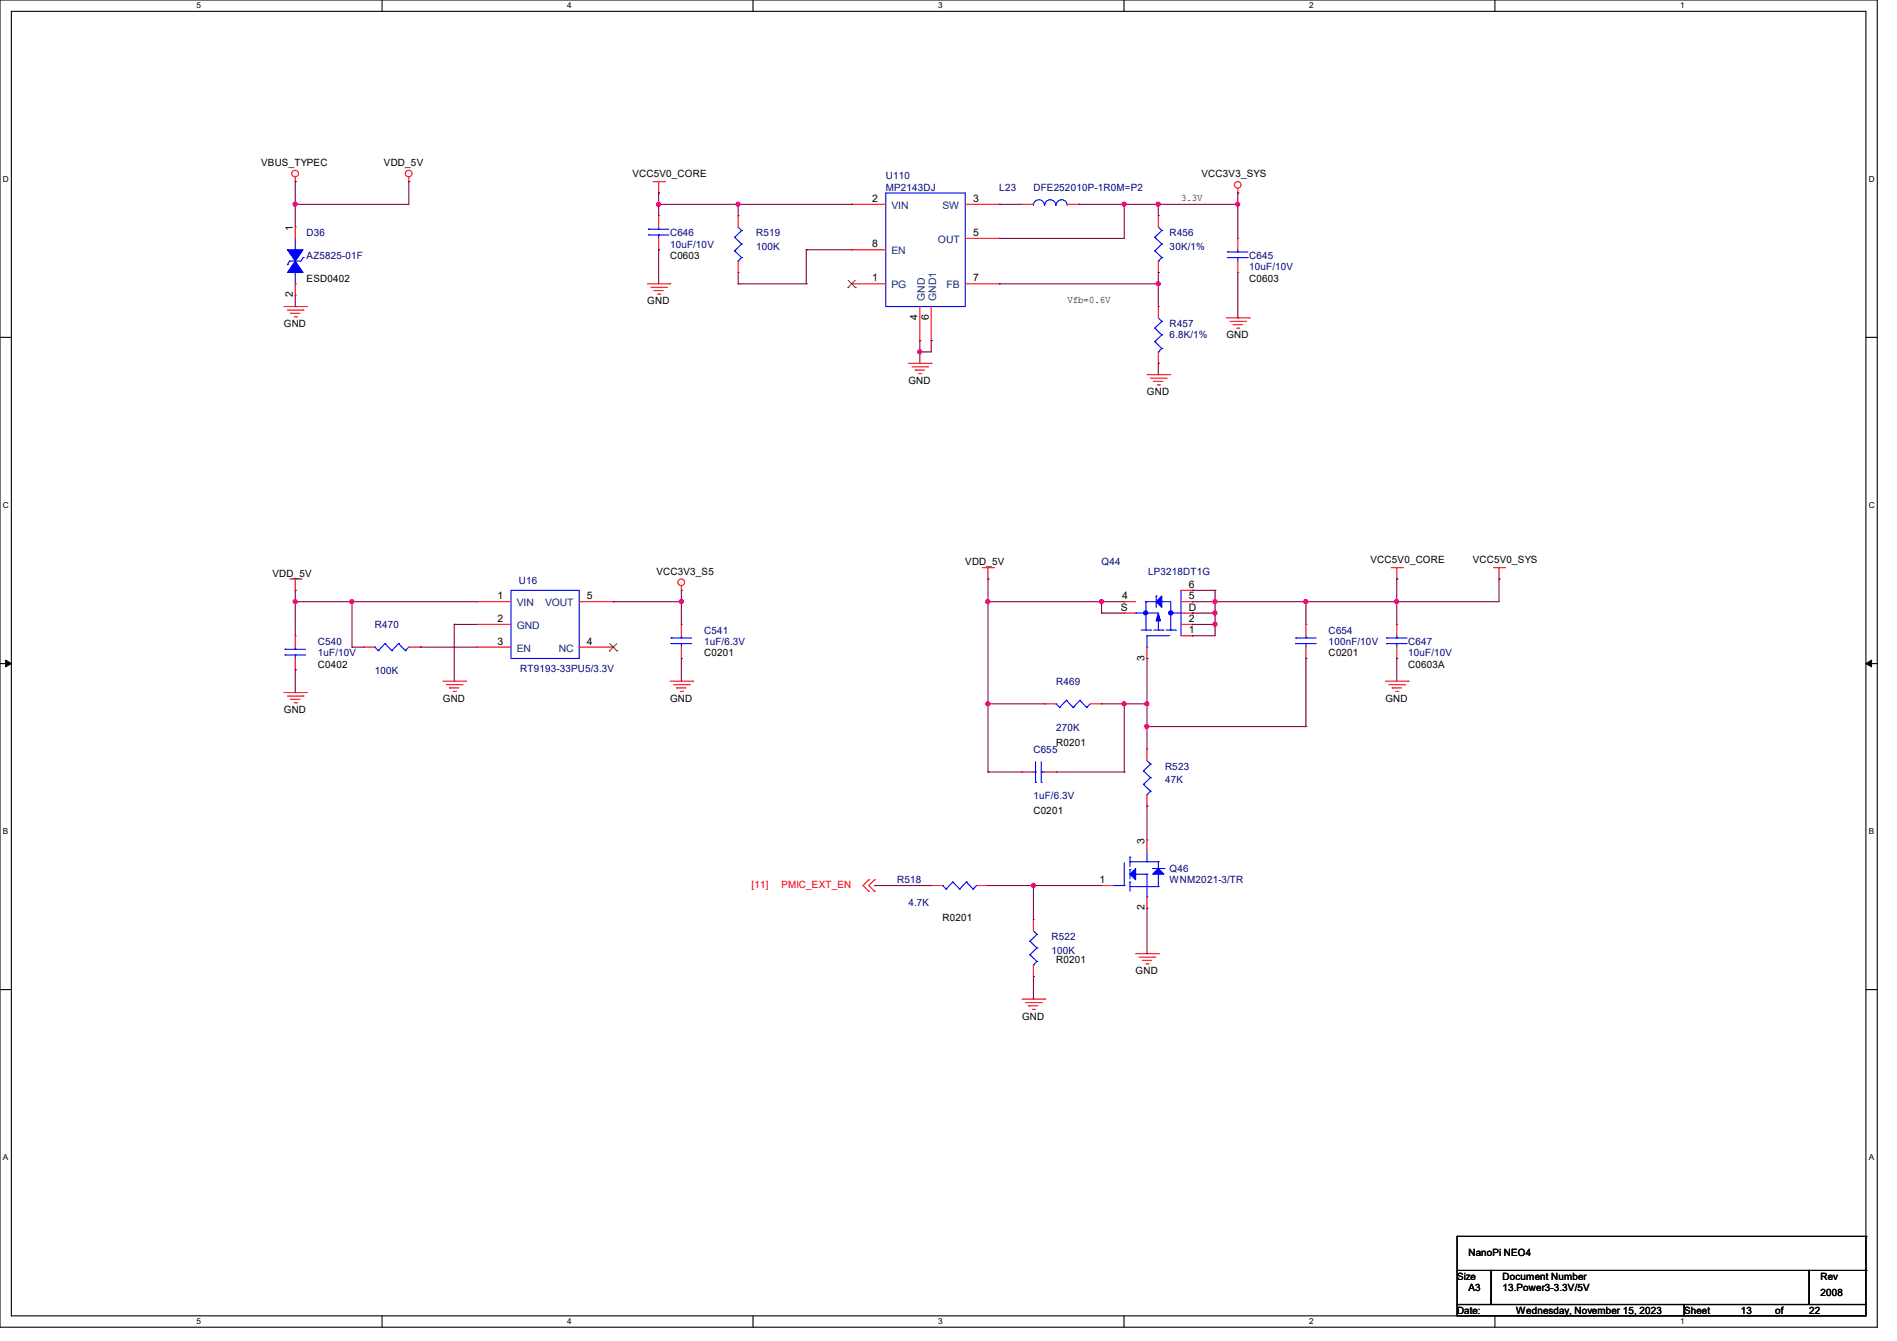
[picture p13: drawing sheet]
<svg xmlns="http://www.w3.org/2000/svg" width="297mm" height="210mm" viewBox="0 0 297 210" stroke-linecap="round" stroke-linejoin="round" font-family="sans-serif">
<defs><g id="words">
<g font-size="1.6">
<text x="40.9" y="26">VBUS_TYPEC</text>
<text x="60.1" y="26">VDD_5V</text>
<text x="99" y="27.8">VCC5V0_CORE</text>
<text x="188.1" y="27.8">VCC3V3_SYS</text>
<text x="136.6" y="31.6">2</text>
<text x="152.4" y="31.6">3</text>
<text x="184.9" y="31.5">3.3V</text>
<text x="45.8" y="36.1" transform="rotate(-90 45.8 36.1)">1</text>
<text x="104.9" y="40.6">C0603</text>
<text x="136.6" y="38.7">8</text>
<text x="152.4" y="37">5</text>
<text x="45.8" y="46.6" transform="rotate(-90 45.8 46.6)">2</text>
<text x="48" y="44.1">ESD0402</text>
<text x="101.3" y="47.7">GND</text>
<text x="136.6" y="44.1">1</text>
<text x="152.4" y="44.1">7</text>
<text x="167.1" y="47.5">Vfb=0.6V</text>
<text x="195.6" y="44.1">C0603</text>
<text x="44.4" y="51.2">GND</text>
<text x="143.6" y="50.1" transform="rotate(-90 143.6 50.1)">4</text>
<text x="145.4" y="50.1" transform="rotate(-90 145.4 50.1)">6</text>
<text x="192" y="53">GND</text>
<text x="142.2" y="60.1">GND</text>
<text x="179.6" y="61.9">GND</text>
<text x="102.8" y="90">VCC3V3_S5</text>
<text x="151.1" y="88.6">VDD_5V</text>
<text x="214.6" y="88.2">VCC5V0_CORE</text>
<text x="230.6" y="88.2">VCC5V0_SYS</text>
<text x="42.7" y="90.3">VDD_5V</text>
<text x="77.9" y="93.9">1</text>
<text x="91.9" y="93.9">5</text>
<text x="175.5" y="95.6">S</text>
<text x="175.7" y="93.9">4</text>
<text x="186.1" y="95.6">D</text>
<text x="186.1" y="93.9">5</text>
<text x="186.1" y="92.1">6</text>
<text x="77.9" y="97.4">2</text>
<text x="77.9" y="101">3</text>
<text x="91.9" y="101">4</text>
<text x="186.1" y="99.2">1</text>
<text x="186.1" y="97.4">2</text>
<text x="49.8" y="104.6">C0402</text>
<text x="110.2" y="102.8">C0201</text>
<text x="179.2" y="103.5" transform="rotate(-90 179.2 103.5)">3</text>
<text x="208" y="102.8">C0201</text>
<text x="220.5" y="104.6">C0603A</text>
<text x="44.4" y="111.7">GND</text>
<text x="69.3" y="109.9">GND</text>
<text x="104.9" y="109.9">GND</text>
<text x="216.9" y="109.9">GND</text>
<text x="165.4" y="116.8">R0201</text>
<text x="161.8" y="127.5">C0201</text>
<text x="179.2" y="132.1" transform="rotate(-90 179.2 132.1)">3</text>
<text x="172.1" y="138.3">1</text>
<text x="179.2" y="142.6" transform="rotate(-90 179.2 142.6)">2</text>
<text x="147.6" y="144.2">R0201</text>
<text x="165.4" y="150.8">R0201</text>
<text x="177.8" y="152.6">GND</text>
<text x="160" y="159.7">GND</text>
<text x="229.9" y="196.7">NanoPi NEO4</text>
<text x="228.1" y="200.4">Size</text>
<text x="229.9" y="202.2">A3</text>
<text x="235.2" y="200.4">Document Number</text>
<text x="235.2" y="202.2">13.Power3-3.3V/5V</text>
<text x="285" y="202.9">2008</text>
<text x="285" y="200.4">Rev</text>
<text x="228.1" y="205.7">Date:</text>
<text x="237.4" y="205.7">Wednesday, November 15, 2023</text>
<text x="263.7" y="205.7">Sheet</text>
<text x="272.6" y="205.7">13</text>
<text x="277.9" y="205.7">of</text>
<text x="283.2" y="205.7">22</text>
</g>
<g font-size="1.6" fill="#00007f">
<text x="138.7" y="28.1">U110</text>
<text x="138.7" y="29.9">MP2143DJ</text>
<text x="156.5" y="29.9">L23</text>
<text x="161.8" y="29.9">DFE252010P-1R0M=P2</text>
<text x="48" y="37">D36</text>
<text x="48" y="40.6">AZ5825-01F</text>
<text x="104.9" y="37">C646</text>
<text x="104.9" y="38.8">10uF/10V</text>
<text x="118.4" y="37">R519</text>
<text x="118.4" y="39.1">100K</text>
<text x="183.1" y="37">R456</text>
<text x="183.1" y="39.1">30K/1%</text>
<text x="195.6" y="40.6">C645</text>
<text x="195.6" y="42.3">10uF/10V</text>
<text x="183.1" y="51.2">R457</text>
<text x="183.1" y="53">6.8K/1%</text>
<text x="172.5" y="88.6">Q44</text>
<text x="179.7" y="90">LP3218DT1G</text>
<text x="81.2" y="91.4">U16</text>
<text x="49.8" y="101">C540</text>
<text x="58.7" y="98.3">R470</text>
<text x="110.2" y="99.2">C541</text>
<text x="110.2" y="101">1uF/6.3V</text>
<text x="208" y="99.2">C654</text>
<text x="208" y="101">100nF/10V</text>
<text x="220.5" y="101">C647</text>
<text x="49.8" y="102.8">1uF/10V</text>
<text x="58.7" y="105.6">100K</text>
<text x="81.4" y="105.3">RT9193-33PU5/3.3V</text>
<text x="165.4" y="107.2">R469</text>
<text x="220.5" y="102.8">10uF/10V</text>
<text x="161.8" y="117.9">C655</text>
<text x="165.4" y="114.5">270K</text>
<text x="161.8" y="125.2">1uF/6.3V</text>
<text x="182.4" y="120.6">R523</text>
<text x="182.4" y="122.7">47K</text>
<text x="183.1" y="136.6">Q46</text>
<text x="140.5" y="138.3">R518</text>
<text x="142.2" y="141.9">4.7K</text>
<text x="183.1" y="138.3">WNM2021-3/TR</text>
<text x="164.6" y="147.2">R522</text>
<text x="164.6" y="149.3">100K</text>
</g>
<g font-size="1.6" fill="#003f7f">
<text x="139.6" y="32.7">VIN</text>
<text x="147.6" y="32.7">SW</text>
<text x="139.6" y="39.8">EN</text>
<text x="146.9" y="38.1">OUT</text>
<text x="139.6" y="45.2">PG</text>
<text x="144.8" y="47.1" transform="rotate(-90 144.8 47.1)">GND</text>
<text x="146.6" y="47.1" transform="rotate(-90 146.6 47.1)">GND1</text>
<text x="148.2" y="45.2">FB</text>
<text x="80.9" y="95">VIN</text>
<text x="85.3" y="95">VOUT</text>
<text x="80.9" y="98.5">GND</text>
<text x="80.9" y="102.1">EN</text>
<text x="87.5" y="102.1">NC</text>
</g>
<g font-size="1.6" fill="#f00">
<text x="117.7" y="139.1">[11]</text>
<text x="122.3" y="139.1">PMIC_EXT_EN</text>
</g>
<g font-size="1.3">
<text x="30.8" y="1.3">5</text>
<text x="88.8" y="1.3">4</text>
<text x="146.9" y="1.3">3</text>
<text x="205" y="1.3">2</text>
<text x="263.1" y="1.3">1</text>
<text x=".5" y="28.4">D</text>
<text x="292.6" y="28.4">D</text>
<text x=".5" y="79.5">C</text>
<text x="292.6" y="79.5">C</text>
<text x=".5" y="130.6">B</text>
<text x="292.6" y="130.6">B</text>
<text x=".5" y="181.7">A</text>
<text x="292.6" y="181.7">A</text>
<text x="30.8" y="207.4">5</text>
<text x="88.8" y="207.4">4</text>
<text x="146.9" y="207.4">3</text>
<text x="205" y="207.4">2</text>
<text x="263.1" y="207.4">1</text>
</g>
</g></defs>
<path d="M0 0h293.9v207.9h-293.9zM1.8 1.8h290.3v204.3h-290.3z" fill="none" stroke="#000" stroke-width=".17"/>
<g fill="#fff">
<path d="M30.8 .2h.7v1.4h-.7z"/>
<path d="M30.8 206.2h.7v1.4h-.7z"/>
</g>
<path d="M59.8 0v1.8M59.8 206.1v1.8" fill="none" stroke="#000" stroke-width=".17"/>
<g fill="#fff">
<path d="M88.8 .2h.7v1.4h-.7z"/>
<path d="M88.8 206.2h.7v1.4h-.7z"/>
</g>
<path d="M117.9 0v1.8M117.9 206.1v1.8" fill="none" stroke="#000" stroke-width=".17"/>
<g fill="#fff">
<path d="M146.9 .2h.7v1.4h-.7z"/>
<path d="M146.9 206.2h.7v1.4h-.7z"/>
</g>
<path d="M176 0v1.8M176 206.1v1.8" fill="none" stroke="#000" stroke-width=".17"/>
<g fill="#fff">
<path d="M205 .2h.7v1.4h-.7z"/>
<path d="M205 206.2h.7v1.4h-.7z"/>
</g>
<path d="M234.1 0v1.8M234.1 206.1v1.8" fill="none" stroke="#000" stroke-width=".17"/>
<g fill="#fff">
<path d="M263.1 .2h.6v1.4h-.6z"/>
<path d="M263.1 206.2h.6v1.4h-.6z"/>
<path d="M.5 27.3h.9v1.4h-.9z"/>
<path d="M292.6 27.3h.9v1.4h-.9z"/>
<path d="M.5 78.4h.9v1.4h-.9z"/>
<path d="M292.6 78.4h.9v1.4h-.9z"/>
</g>
<path d="M0 52.8h1.8M292.1 52.8h1.8" fill="none" stroke="#000" stroke-width=".17"/>
<g fill="#fff">
<path d="M.5 129.5h.8v1.4h-.8z"/>
<path d="M292.6 129.5h.8v1.4h-.8z"/>
</g>
<path d="M0 103.9h1.8M292.1 103.9h1.8" fill="none" stroke="#000" stroke-width=".17"/>
<path d="M.9 103.4l.9 .5-.9 .5zM292.1 103.9l.9-.5v1z" fill="#000" stroke="#000" stroke-width=".16"/>
<g fill="#fff">
<path d="M.5 180.5h.8v1.4h-.8z"/>
<path d="M292.6 180.5h.8v1.4h-.8z"/>
</g>
<g fill="none" stroke="#000" stroke-width=".17">
<path d="M0 155h1.8M292.1 155h1.8M228.1 199h5.4v5.3h-5.4zM228.1 193.6h.1M228.1 193.6v5.4M228.1 193.6h64M233.5 199h49.8v5.3h-49.8zM283.3 199h8.8v5.3h-8.8zM292.1 193.6h.1M292.1 199h.1M292.1 193.6v5.4M228.1 204.3h35.6v1.8h-35.6z"/>
<path d="M263.7 204.3h28.4v1.8h-28.4z"/>
</g>
<g fill="none" stroke="#f00" stroke-width=".17">
<path d="M46.2 28.4h.1M46.2 35.6h.1M46.2 27.7v.7M46.2 35.6v1.7M64 28.4h.1M64 27.7v.7M102.2 28.4h1.8M103.1 30.2h.1M103.1 33.8h.1M103.1 39.1h.1M103.1 28.4v1.8M103.1 33.8v1.8"/>
<path d="M103.1 37.3v1.8M104 28.4h.1M115.6 33.8h.1M115.6 33.8v1.8M133.4 32h.1M133.4 39.1h.1M133.4 32h5.3M133.4 39.1h5.3M151.1 32h5.4M151.1 37.3h5.4M156.5 32h.1M156.5 37.3h.1"/>
<path d="M160 32h.1M160 32h1.8M167.1 32h1.8M168.9 32h.1M181.4 33.8h.1M181.4 33.8v1.8M193.8 30.2h.1M193.8 37.3h.1M193.8 29.5v.7M193.8 37.3v1.8M44.5 48h3.5M45 48.6h2.5"/>
<path d="M45.5 49.1h.1M45.5 49.1h1.4M46.1 49.6h.3M46.2 46.2h.1M46.2 44.4v1.8M46.4 49.6h.1M47.5 48.6h.1M48 48h.1M101.3 44.4h3.6M101.9 45h2.5M102.4 45.5h.1M102.4 45.5h1.4"/>
<path d="M103 46.1h.3M103.3 46.1h.1M104.4 45h.1M104.9 44.4h.1M115.6 42.7h.1M115.6 40.9v1.8M133.4 44.4h.1M133.4 44.4h5.3M142.2 56.9h3.6M142.8 57.4h2.4M143.3 58h.1M143.3 58h1.4"/>
<path d="M143.8 58.5h.4M144 53.3h.1M144 48v5.3M144.2 58.5h.1M145.2 57.4h.1M145.8 56.9h.1M145.8 53.3h.1M145.8 48v5.3M151.1 44.4h5.4M156.5 44.4h.1M179.6 58.7h3.5M180.1 59.2h2.5"/>
<path d="M180.6 59.7h.1M180.6 59.7h1.5M181.4 42.7h.1M181.4 48h.1M181.4 56.9h.1M181.4 40.9v1.8M181.4 48v1.8M181.4 55.1v1.8M182.6 59.2h.1M183.1 58.7h.1M192 49.8h3.6M192.6 50.3h2.4"/>
<path d="M193.1 50.8h.1M193.1 50.8h1.4M193.6 51.4h.4M193.8 42.7h.1M193.8 40.9v1.8M194 51.4h.1M195 50.3h.1M195.6 49.8h.1M181.2 60.3h.3M181.5 60.3h.1M45.3 90.7h1.8M46.2 92.5h.1"/>
<path d="M46.2 99.6h.1M46.2 90.7v1.8M46.2 99.6v1.7M47.1 90.7h.1M74.7 94.2h.1M74.7 97.8h.1M74.7 97.8h5.3M74.7 94.2h5.3M90.7 94.2h5.3M96 94.2h.1M106.7 92.5h.1M106.7 97.8h.1"/>
<path d="M106.7 91.7v.8M106.7 97.8v1.8M153.8 88.9h1.8M154.7 90.7h.1M154.7 88.9v1.8M155.6 88.9h.1M176 96h.1M176 94.2h.1M176 96h1.8M176 94.2h1.8M184.9 96h1.8M184.9 99.6h1.8"/>
<path d="M184.9 97.8h1.8M184.9 94.2h1.8M184.9 92.5h1.8M186.7 96h.1M186.7 99.6h.1M186.7 97.8h.1M186.7 94.2h.1M186.7 92.5h.1M204.5 97.8h.1M204.5 97.8v1.8M217.8 88.9h1.8M218.7 90.7h.1"/>
<path d="M218.7 97.8h.1M218.7 88.9v1.8M218.7 97.8v1.8M219.6 88.9h.1M233.8 88.9h1.8M234.7 90.7h.1M234.7 88.9v1.8M235.6 88.9h.1M44.5 108.5h3.5M45 109h2.5M45.5 109.5h.1M45.5 109.5h1.4"/>
<path d="M46.1 110.1h.3M46.2 104.9h.1M46.2 103.1v1.8M46.4 110.1h.1M47.5 109h.1M48 108.5h.1M56.9 101.3h.1M56.9 101.3h1.8M64 101.3h1.8M65.8 101.3h.1M69.3 106.7h3.6M69.9 107.2h2.4"/>
<path d="M70.4 107.7h.1M70.4 107.7h1.4M71 108.3h.3M71.3 108.3h.1M72.3 107.2h.1M72.9 106.7h.1M74.7 101.3h.1M74.7 101.3h5.3M90.7 101.3h5.3M96 101.3h.1M104.9 106.7h3.6M105.5 107.2h2.4"/>
<path d="M106 107.7h.1M106 107.7h1.4M106.5 108.3h.3M106.7 103.1h.1M106.7 101.3v1.8M106.8 108.3h.1M107.9 107.2h.1M108.5 106.7h.1M163.6 110.2h.1M163.6 110.2h1.8M170.7 110.2h1.8M172.5 110.2h.1"/>
<path d="M179.6 117.3h.1M179.6 103.1h.1M179.6 101.3v1.8M179.6 117.3v1.8M204.5 103.1h.1M204.5 101.3v1.8M216.9 106.7h3.6M217.5 107.2h2.4M218 107.7h.1M218 107.7h1.4M218.5 108.3h.4M218.7 103.1h.1"/>
<path d="M218.7 101.3v1.8M218.9 108.3h.1M219.9 107.2h.1M220.5 106.7h.1M136 139.6h.1M136 137.8h.1M136 137.8l-.9 .9 .9 .9M136.9 139.6h.1M136.9 137.8h.1M136.9 137.8l-.9 .9 .9 .9M145.8 138.7h.1M145.8 138.7h1.8"/>
<path d="M152.9 138.7h1.8M154.7 138.7h.1M160 120.9h.1M160 120.9h1.8M163.6 120.9h1.8M165.4 120.9h.1M172.5 138.7h.1M172.5 138.7h1.7M179.6 126.2h.1M179.6 131.6h.1M179.6 124.5v1.7M179.6 131.6v1.8"/>
<path d="M160 156.5h3.6M160.6 157h2.4M161.1 157.5h.1M161.1 157.5h1.4M161.6 158.1h.4M161.8 144h.1M161.8 152.9h.1M161.8 144v1.8M161.8 151.1v1.8M162 158.1h.1M163 157h.1M163.6 156.5h.1"/>
<path d="M177.8 149.4h3.6M178.4 149.9h2.4M178.9 150.4h.1M178.9 150.4h1.4M179.4 151h.3M179.6 142.2h.1M179.6 140.5v1.7M179.7 151h.1M180.8 149.9h.1M181.4 149.4h.1"/>
<circle cx="46.2" cy="27.2" r=".52"/>
<circle cx="64" cy="27.2" r=".52"/>
<circle cx="193.8" cy="29" r=".52"/>
<circle cx="106.7" cy="91.2" r=".52"/>
</g>
<g fill="none" stroke="#00f" stroke-width=".17">
<path d="M46.2 39.1h.1M46.2 37.3v1.8M101.5 36.8h.1M101.5 35.9h.1M101.5 36.8h3.2M101.5 35.9h3.2M103.1 35.9h.1M103.1 36.8h.1M103.1 35.6v.3M103.1 36.8v.5M115 37.2h.1M115 39.3h.1"/>
<path d="M115 37.2l1.1 1M115 39.3l1.1 1M115.6 35.6l.5 .5M116.1 36.1h.1M116.1 38.2h.1M116.1 36.1l-1.1 1.1M116.1 38.2l-1.1 1.1M138.7 30.2h12.4v17.8h-12.4zM161.8 32.2a.87 .87 0 0 1 .9-.9 .87 .87 0 0 1 .8 .9M163.6 32.2a.87 .87 0 0 1 .8-.9 .87 .87 0 0 1 .9 .9M165.4 32.2a.87 .87 0 0 1 .8-.9 .87 .87 0 0 1 .9 .9M180.8 37.2h.1"/>
<path d="M180.8 39.3h.1M180.8 37.2l1.1 1M180.8 39.3l1.1 1M181.4 35.6l.5 .5M181.9 36.1h.1M181.9 38.2h.1M181.9 36.1l-1.1 1.1M181.9 38.2l-1.1 1.1M192.2 39.5h.1M192.2 39.5h3.2M193.8 39.5h.1M193.8 39.1v.4"/>
<path d="M45 41.4h.1M45.3 40.9h.1M45.3 40.9l-.3 .5M46.2 44.4h.1M46.2 42.7v1.7M47.5 40.3h.1M47.5 40.3l-.4 .6h-1.8M115.6 40.9h.1M116.1 40.3h.1M116.1 40.3l-.5 .6M180.8 51.4h.1M180.8 53.5h.1"/>
<path d="M180.8 51.4l1.1 1.1M180.8 53.5l1.1 1.1M181.4 40.9h.1M181.4 55.1h.1M181.4 49.8l.5 .5M181.9 40.3h.1M181.9 50.3h.1M181.9 52.5h.1M181.9 54.6h.1M181.9 40.3l-.5 .6M181.9 50.3l-1.1 1.1M181.9 52.5l-1.1 1"/>
<path d="M181.9 54.6l-.5 .5M192.2 40.3h.1M192.2 40.3h3.2M193.8 40.3h.1M193.8 40.3v.6M80 92.5h10.7v10.6h-10.7zM105.1 99.9h.1M105.1 99.9h3.2M106.7 99.9h.1M106.7 99.6v.3M177.8 96h.1M177.8 96h3.6"/>
<path d="M178.7 98.7h1.4M179.4 94.2h.1M179.4 94.2v4.5M179.4 94.2h1.6M179.6 99.6h.1M179.6 99.6h3.5M179.6 99.6v1.7M180.1 98.7h.1M180.6 98.7h1.5M181 93.3h.1M181 93.3v1.8M181.4 98.7h.1"/>
<path d="M181.4 96.9v1.8M181.9 94.2h.1M181.9 94.2h1.4v4.5M182.1 98.7h.1M182.6 98.7h1.4M183.3 98.7h.1M183.3 96h.1M183.3 96h1.6M184 98.7h.1M184.9 92.5h.1M184.9 92.5v7.1M202.9 99.9h.1"/>
<path d="M202.9 99.9h3.2M204.5 99.9h.1M204.5 99.6v.3M217.1 99.9h.1M217.1 99.9h3.2M218.7 99.9h.1M218.7 99.6v.3M44.6 102.6h.1M44.6 101.7h.1M44.6 102.6h3.2M44.6 101.7h3.2M46.2 101.7h.1"/>
<path d="M46.2 102.6h.1M46.2 101.3v.4M46.2 102.6v.5M58.7 101.3h.1M58.7 101.3l.5 .6M59.2 101.9h.1M60.3 100.8h.1M60.3 100.8l1 1.1M60.3 100.8l-1.1 1.1M61.3 101.9h.1M62.4 100.8h.1M62.4 100.8l1.1 1.1"/>
<path d="M62.4 100.8l-1.1 1.1M63.5 101.9h.1M64 101.3l-.5 .6M105.1 100.8h.1M105.1 100.8h3.2M106.7 100.8h.1M106.7 100.8v.5M162.1 119.3v3.2M163 119.3v3.2M165.4 110.2h.1M165.4 110.2l.5 .6M165.9 110.8h.1"/>
<path d="M167 109.7h.1M167 109.7l1 1.1M167 109.7l-1.1 1.1M168 110.8h.1M169.1 109.7h.1M169.1 109.7l1 1.1M169.1 109.7l-1.1 1.1M170.1 110.8h.1M170.7 110.2l-.6 .6M179.6 101.3h.1M179.6 119.1l.5 .6M180.1 119.7h.1"/>
<path d="M180.1 119.7l-1.1 1M202.9 100.8h.1M202.9 100.8h3.2M204.5 100.8h.1M204.5 100.8v.5M217.1 100.8h.1M217.1 100.8h3.2M218.7 100.8h.1M218.7 100.8v.5M147.6 138.7h.1M147.6 138.7l.5 .5M148.1 139.2h.1"/>
<path d="M149.2 138.1h.1M149.2 138.1l1 1.1M149.2 138.1l-1.1 1.1M150.2 139.2h.1M151.3 138.1h.1M151.3 138.1l1.1 1.1M151.3 138.1l-1.1 1.1M152.4 139.2h.1M152.9 138.7l-.5 .5M161.8 120.9h.3M162.1 120.9h.1M162.1 122.5h.1"/>
<path d="M163 122.5h.1M163 120.9h.1M163 120.9h.6M174.2 138.7h.1M174.2 138.7h1.8M176 138.7h.1M176 135.1v3.6M176.9 138.1h.1M176.9 136.2h.1M176.9 134.2h.1M176.9 135h.1M176.9 134.2v1.5"/>
<path d="M176.9 136.2v1.4M176.9 138.1v1.5M176.9 138.9h4.5M176.9 135h4.5M177.8 136.9h1.8M179 120.7h.1M179 122.9h.1M179 120.7l1.1 1.1M179 122.9l1.1 1M179.6 124.5h.1M179.6 135h.1M179.6 136.9h.1"/>
<path d="M179.6 133.4v1.6M179.6 136.9v3.6M180.1 121.8h.1M180.1 123.9h.1M180.1 121.8l-1.1 1.1M180.1 123.9l-.5 .6M180.5 136h1.7M181.4 138.9h.1M181.4 136.9h.1M181.4 135h.1M181.4 135v1M181.4 136.9v2"/>
<path d="M182.2 136h.1M161.2 147.4h.1M161.2 149.5h.1M161.2 147.4l1.1 1.1M161.2 149.5l1.1 1.1M161.8 151.1h.1M161.8 145.8l.5 .5M162.3 146.3h.1M162.3 148.5h.1M162.3 150.6h.1M162.3 146.3l-1.1 1.1M162.3 148.5l-1.1 1"/>
<path d="M162.3 150.6l-.5 .5M179.6 140.5h.1"/>
</g>
<g fill="#00f" stroke="#00f" stroke-width=".17">
<path d="M181.9 93.3v1.8l-.9-.9z"/>
<path d="M181.4 96l.3 1.2h-.7z"/>
<path d="M176.9 136.9l.9-.9v1.8z"/>
<path d="M181.4 136l.8 .9h-1.7z"/>
<path d="M45 39.1h2.5l-1.3 1.8z" fill-rule="evenodd"/>
<path d="M46.2 40.9l1.3 1.8h-2.5z" fill-rule="evenodd"/>
<circle cx="183.3" cy="96" r=".33"/>
<circle cx="179.4" cy="96" r=".33"/>
</g>
<path d="M132.8 45h.1M132.8 43.9l1.1 1.1M133.9 43.9l-1.1 1.1M133.9 45h.1M95.4 101.9h.1M95.5 100.8l1.1 1.1M96.6 100.8l-1.2 1.1M96.6 101.9h.1" fill="none" stroke="#7f3f00" stroke-width=".16"/>
<g fill="none" stroke="#7f003f" stroke-width=".17">
<path d="M46.2 28.4h.1M46.2 32h.1M46.2 28.4v7.2M64 28.4h.1M64 28.4v3.6h-17.8M103.1 32h.1M103.1 30.2h.1M103.1 39.1h.1M103.1 32h30.3M103.1 30.2v3.6M103.1 39.1v5.3M115.6 32h.1"/>
<path d="M115.6 32v1.8M126.2 39.1h.1M126.2 39.1h7.2M126.2 39.1v5.3M133.4 32h.1M156.5 37.3h.1M156.5 32h.1M156.5 32h3.5M168.9 32h.1M168.9 32h24.9M176 32h.1M176 32v5.3h-19.5"/>
<path d="M181.4 32h.1M181.4 32v1.8M193.8 30.2h.1M193.8 32h.1M193.8 30.2v7.1M46.2 48h.1M46.2 46.2v1.8M115.6 44.4h.1M115.6 44.4h10.6M115.6 42.7v1.7M126.2 44.4h.1M144 53.3h.1"/>
<path d="M144 55.1h.1M144 53.3v3.6M145.8 53.3h.1M145.8 53.3v1.8h-1.8M156.5 44.4h.1M156.5 44.4h24.9M181.4 44.4h.1M181.4 56.9h.1M181.4 42.7h.1M181.4 42.7v5.3M181.4 56.9v1.8M193.8 49.8h.1"/>
<path d="M193.8 42.7v7.1M46.2 92.5h.1M46.2 94.2h.1M46.2 92.5v7.1M46.2 94.2h28.5M55.1 94.2h.1M55.1 94.2v7.1M71.1 97.8h.1M71.1 97.8v8.9M71.1 97.8h3.6M96 94.2h.1M96 94.2h10.7"/>
<path d="M106.7 92.5h.1M106.7 94.2h.1M106.7 92.5v5.3M154.7 90.7h.1M154.7 94.2h.1M154.7 94.2h21.3M154.7 90.7v30.2M172.5 96h.1M172.5 94.2h.1M172.5 96h3.5M172.5 94.2v1.8M186.7 94.2h.1"/>
<path d="M186.7 92.5h.1M186.7 96h.1M186.7 97.8h.1M186.7 99.6h.1M186.7 97.8h3.5M186.7 96h3.5M186.7 92.5h3.5M190.2 92.5h.1M190.2 94.2h.1M190.2 96h.1M190.2 97.8h.1M190.2 92.5v7.1h-3.5"/>
<path d="M204.5 94.2h.1M204.5 94.2v3.6M218.7 90.7h.1M218.7 94.2h.1M218.7 90.7v7.1M234.7 90.7h.1M234.7 90.7v3.5h-48M46.2 104.9h.1M46.2 104.9v3.6M55.1 101.3h.1M55.1 101.3h1.8M65.8 101.3h.1"/>
<path d="M65.8 101.3h8.9M106.7 103.1h.1M106.7 103.1v3.6M154.7 110.2h.1M154.7 110.2h8.9M172.5 110.2h7.1M176 110.2h.1M176 110.2v10.7M179.6 110.2h.1M179.6 113.8h.1M179.6 103.1h.1M179.6 103.1v14.2"/>
<path d="M179.6 113.8h24.9M204.5 113.8h.1M204.5 103.1h.1M204.5 103.1v10.7M218.7 103.1h.1M218.7 103.1v3.6M136.9 138.7h.1M136.9 138.7h8.9M154.7 138.7h.1M154.7 120.9h.1M154.7 138.7h17.8M154.7 120.9h5.3"/>
<path d="M161.8 138.7h.1M161.8 138.7v5.3M165.4 120.9h10.6M176 120.9h.1M179.6 126.2h.1M179.6 126.2v5.4M161.8 152.9h.1M161.8 152.9v3.6M179.6 142.2h.1M179.6 142.2v7.2"/>
</g>
<g fill="#f0f" stroke="#f0f" stroke-width=".17">
<circle cx="46.2" cy="32" r=".32"/>
<circle cx="46.2" cy="94.2" r=".32"/>
<circle cx="55.1" cy="94.2" r=".32"/>
<circle cx="106.7" cy="94.2" r=".32"/>
<circle cx="176" cy="32" r=".32"/>
<circle cx="193.8" cy="32" r=".32"/>
<circle cx="181.3" cy="32" r=".32"/>
<circle cx="115.5" cy="32" r=".32"/>
<circle cx="103.1" cy="32" r=".32"/>
<circle cx="144" cy="55.1" r=".32"/>
<circle cx="181.3" cy="44.4" r=".32"/>
<circle cx="218.7" cy="94.2" r=".32"/>
<circle cx="161.8" cy="138.7" r=".32"/>
<circle cx="172.4" cy="94.2" r=".32"/>
<circle cx="154.7" cy="110.2" r=".32"/>
<circle cx="154.7" cy="94.2" r=".32"/>
<circle cx="179.6" cy="113.8" r=".32"/>
<circle cx="179.6" cy="110.2" r=".32"/>
<circle cx="190.2" cy="94.2" r=".32"/>
<circle cx="204.4" cy="94.2" r=".32"/>
<circle cx="190.2" cy="97.8" r=".32"/>
<circle cx="190.2" cy="96" r=".32"/>
<circle cx="176" cy="110.2" r=".32"/>
</g>
<use href="#words"/>
</svg>
